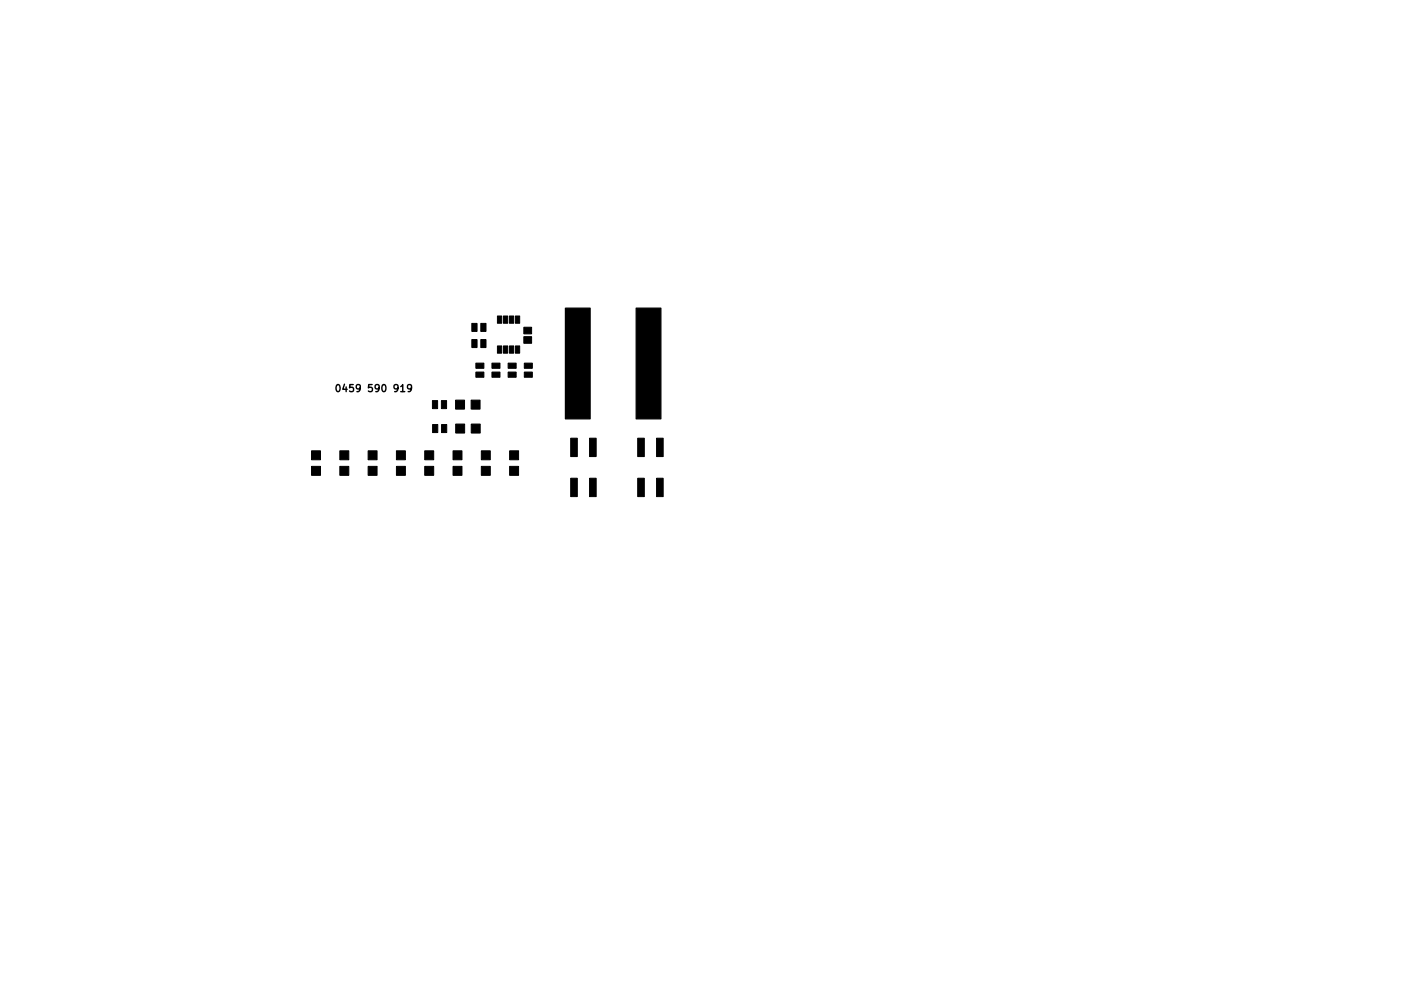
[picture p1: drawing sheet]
<svg xmlns="http://www.w3.org/2000/svg" width="297mm" height="210mm" viewBox="0 0 297 210" stroke-linecap="round" stroke-linejoin="round" font-family="sans-serif">
<path d="M71.4 81.7l.2-.1a.8 .8 0 0 1 .5 .7 .8 .8 0 0 1-.5 .8l-.2-.2-.2-.4zM73 81.5l-.3 1.1h.9M73.4 82.1v1M74.9 81.6h-.7l-.1 .7 .2-.1h.5l.2 .2-.1 .5-.2 .2-.6-.2M76.4 82.2l-.3 .3-.4-.1-.2-.2v-.3l.3-.3h.3l.3 .3a1 1 0 0 1-.4 1.2h-.3M78.9 81.6h-.7l-.1 .7 .2-.1h.5l.2 .2-.1 .5-.2 .2-.6-.2M80.4 82.2l-.3 .3-.4-.1-.2-.2v-.3l.3-.3h.3l.3 .3a1 1 0 0 1-.4 1.2h-.3M81.1 81.7l.2-.1a.8 .8 0 0 1 .5 .7 .8 .8 0 0 1-.5 .8l-.3-.6zM84.4 82.2l-.3 .3-.4-.1-.2-.2v-.3l.3-.3h.3l.3 .3a1 1 0 0 1-.4 1.2h-.3M85 82l.4-.4v1.5M85 83.1h.8M87.2 82.2l-.2 .3-.5-.1-.1-.2v-.3l.3-.3h.3l.2 .3a1 1 0 0 1-.4 1.2h-.3" fill="none" stroke="#000" stroke-width=".3"/>
<g fill="#000" stroke="#000" stroke-width=".21">
<path d="M100 72h1.1v1.7h-1.1zM100 68.6h1.1v1.7h-1.1zM101.9 72h1.1v1.7h-1.1zM101.9 68.6h1.1v1.7h-1.1zM100.9 77h1.7v1.1h-1.7zM104.3 77h1.7v1.1h-1.7zM105.5 73.4h.9v1.5h-.9zM105.5 67h.9v1.6h-.9zM106.7 73.4h.9v1.5h-.9zM106.7 67h.9v1.6h-.9zM108 73.4h.9v1.5h-.9zM108 67h.9v1.6h-.9z"/>
<path d="M107.7 77h1.7v1.1h-1.7zM109.3 73.4h.9v1.5h-.9zM109.3 67h.9v1.6h-.9zM111.1 69.4h1.6v1.4h-1.6zM111.1 71.4h1.6v1.4h-1.6zM111.2 77h1.7v1.1h-1.7zM66 95.6h2v1.9h-2zM72 95.6h2v1.9h-2zM72 98.9h2v1.9h-2zM78 95.6h2v1.9h-2zM84.1 95.6h1.9v1.9h-1.9zM84.1 98.9h1.9v1.9h-1.9z"/>
<path d="M90.1 95.6h1.9v1.9h-1.9zM90.1 98.9h1.9v1.9h-1.9zM91.7 85h1.1v1.7h-1.1zM91.7 90.1h1.1v1.7h-1.1zM93.6 85h1.1v1.7h-1.1zM93.6 90.1h1.1v1.7h-1.1zM96.6 84.9h1.9v1.9h-1.9zM96.6 90h1.9v1.9h-1.9zM96.1 95.6h1.9v1.9h-1.9zM99.9 84.9h1.9v1.9h-1.9zM99.9 90h1.9v1.9h-1.9zM100.9 78.9h1.7v1.1h-1.7z"/>
<path d="M102.1 95.6h1.9v1.9h-1.9zM104.3 78.9h1.7v1.1h-1.7zM108.1 95.6h1.8v1.9h-1.8zM108.1 98.9h1.8v1.9h-1.8zM107.7 78.9h1.7v1.1h-1.7zM111.2 78.9h1.7v1.1h-1.7zM121 93h1.4v3.9h-1.4zM125 93h1.4v3.9h-1.4zM135.2 93h1.4v3.9h-1.4zM139.2 93h1.4v3.9h-1.4zM66 98.9h2v1.9h-2zM78 98.9h2v1.9h-2z"/>
<path d="M96.1 98.9h1.9v1.9h-1.9zM102.1 98.9h1.9v1.9h-1.9zM121 101.5h1.4v3.9h-1.4zM125 101.5h1.4v3.9h-1.4zM135.2 101.5h1.4v3.9h-1.4zM139.2 101.5h1.4v3.9h-1.4z"/>
</g>
<path d="M119.9 65.4h5.2v23.5h-5.2zM134.9 65.4h5.2v23.5h-5.2z" fill="#000" stroke="#000" stroke-width=".25"/>
</svg>
